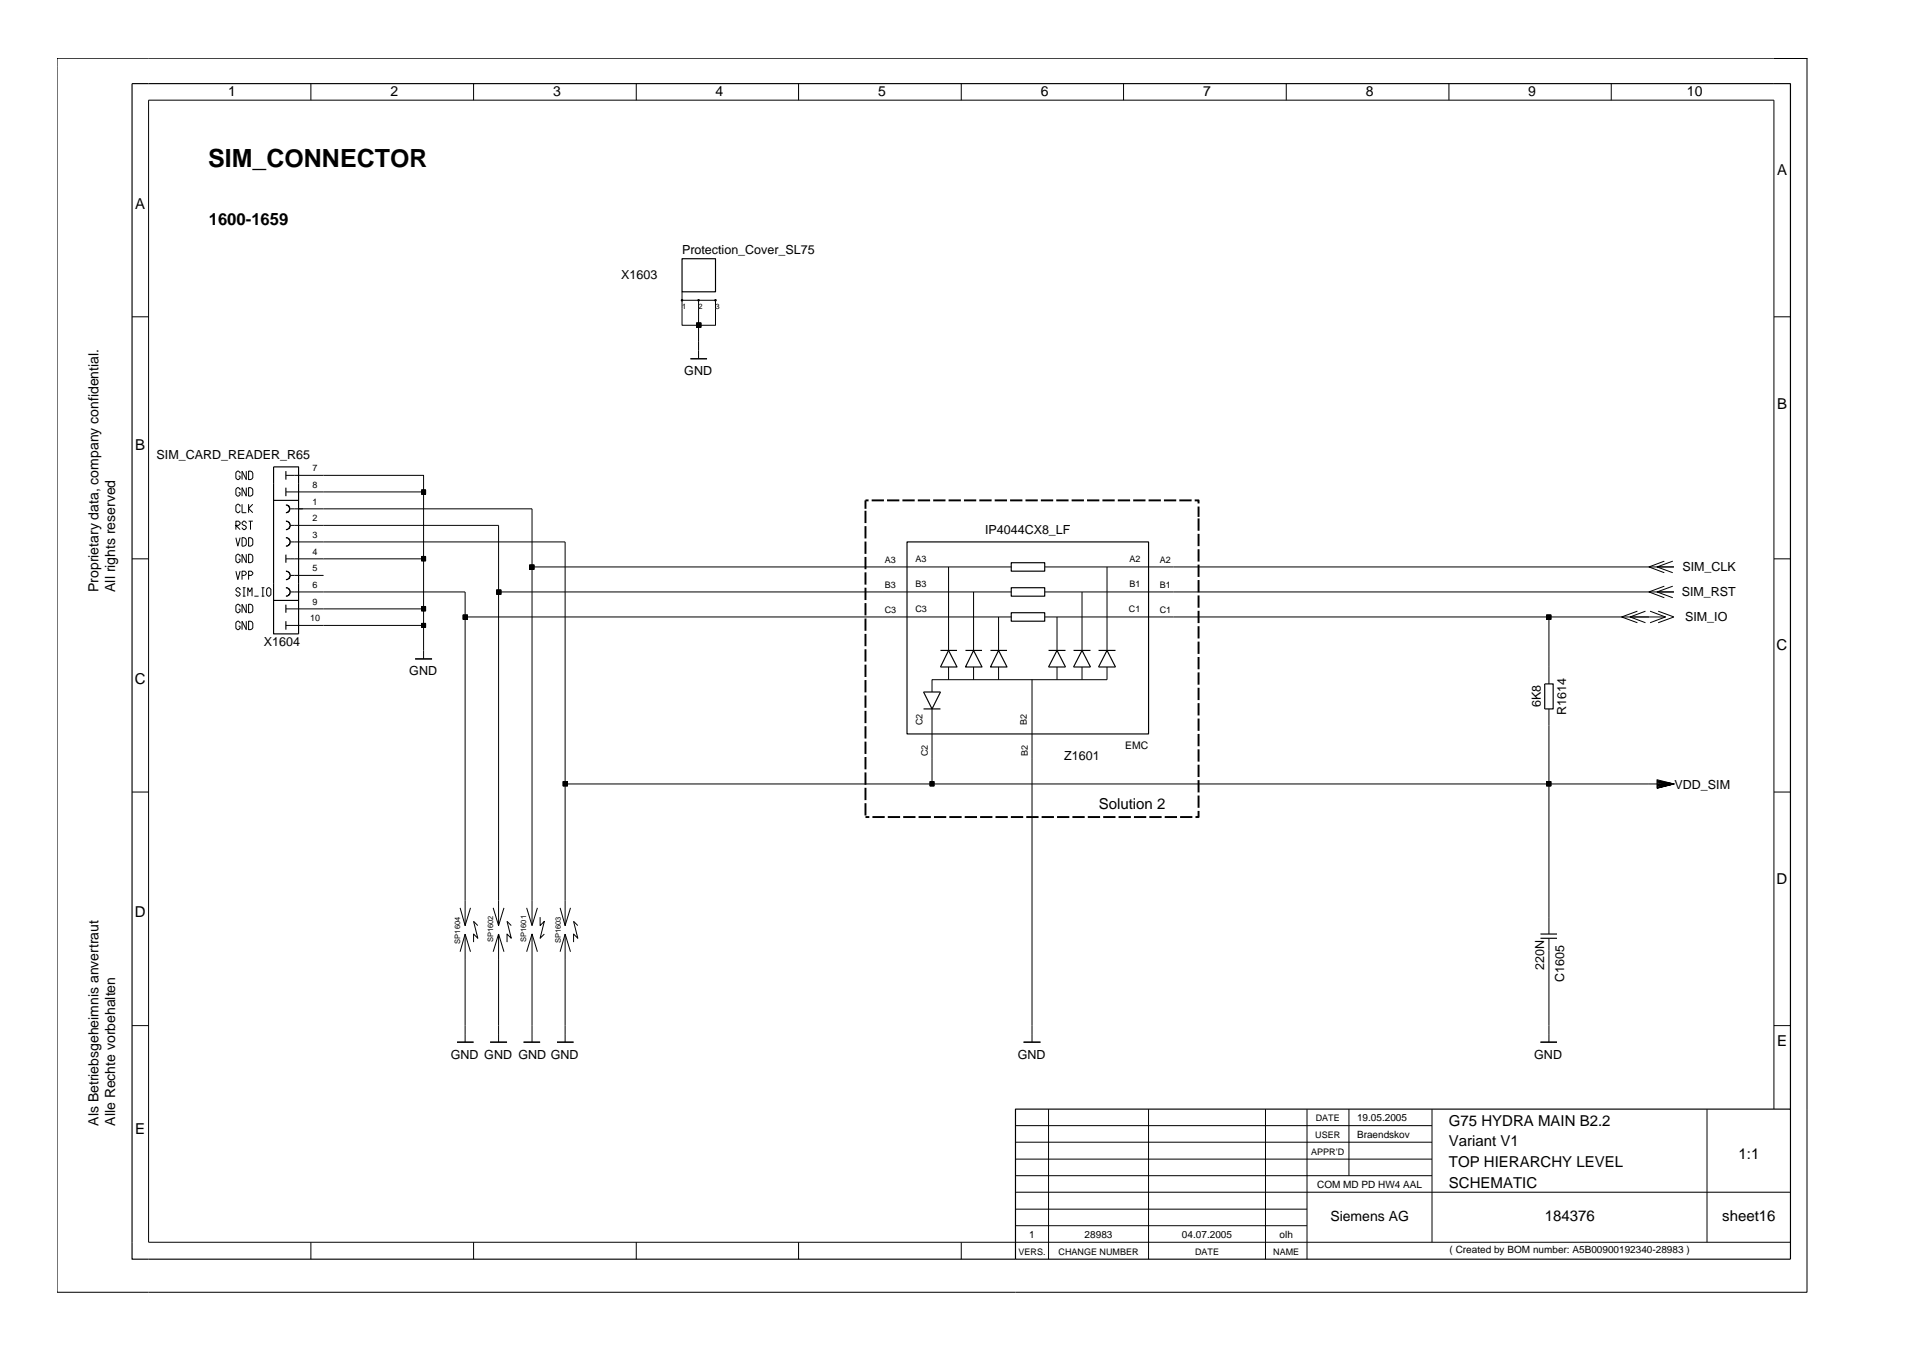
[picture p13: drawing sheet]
<svg xmlns="http://www.w3.org/2000/svg" width="420mm" height="297mm" viewBox="0 0 420 297" stroke-linecap="round" stroke-linejoin="round" font-family="sans-serif">
<defs><g id="words">
<text font-size="5.5" x="45.8" y="36.8">SIM_CONNECTOR</text>
<text font-size="3.7" x="46" y="49.6">1600-1659</text>
<g font-size="3.3">
<text x="391.2" y="38.6">A</text>
<text x="29.7" y="45.9">A</text>
<text x="391.2" y="89.9">B</text>
<text x="29.7" y="99.1">B</text>
<text x="391.1" y="143.1">C</text>
<text x="29.7" y="150.5">C</text>
<text x="241.9" y="178">Solution 2</text>
<text x="391.1" y="194.5">D</text>
<text x="29.7" y="201.8">D</text>
<text x="391.2" y="230.2">E</text>
<text x="29.7" y="249.5">E</text>
<text x="319" y="247.7">G75 HYDRA MAIN B2.2</text>
<text x="319" y="252.3">Variant V1</text>
<text x="319" y="256.8">TOP HIERARCHY LEVEL</text>
<text x="382.7" y="255">1:1</text>
<text x="319" y="261.5">SCHEMATIC</text>
<text x="340" y="268.8">184376</text>
<text x="379.1" y="268.8">sheet16</text>
</g>
<g font-size="3.1">
<text x="50.2" y="21.1">1</text>
<text x="86" y="21.1">2</text>
<text x="121.8" y="21.1">3</text>
<text x="157.5" y="21.1">4</text>
<text x="193.3" y="21.1">5</text>
<text x="229.1" y="21.1">6</text>
<text x="264.9" y="21.1">7</text>
<text x="300.7" y="21.1">8</text>
<text x="336.4" y="21.1">9</text>
<text x="371.4" y="21.1">10</text>
<text x="21.7" y="130.2" transform="rotate(-90 21.7 130.2)">Proprietary data, company confidential.</text>
<text x="25.3" y="130.2" transform="rotate(-90 25.3 130.2)">All rights reserved</text>
<text x="21.7" y="247.7" transform="rotate(-90 21.7 247.7)">Als Betriebsgeheimnis anvertraut</text>
<text x="25.3" y="247.7" transform="rotate(-90 25.3 247.7)">Alle Rechte vorbehalten</text>
<text x="292.9" y="268.8">Siemens AG</text>
</g>
<g font-size="2.8">
<text x="150.1" y="56">Protection_Cover_SL75</text>
<text x="136.8" y="61.3">X1603</text>
<text x="150.6" y="82.5">GND</text>
<text x="34.5" y="101">SIM_CARD_READER_R65</text>
<text x="216.8" y="117.5">IP4044CX8_LF</text>
<text x="370.4" y="125.6">SIM_CLK</text>
<text x="370.2" y="131.1">SIM_RST</text>
<text x="371" y="136.6">SIM_IO</text>
<text x="58.1" y="142.2">X1604</text>
<text x="90.1" y="148.5">GND</text>
<text x="339.2" y="155.6" transform="rotate(-90 339.2 155.6)">6K8</text>
<text x="344.8" y="157.2" transform="rotate(-90 344.8 157.2)">R1614</text>
<text x="234.3" y="167.1">Z1601</text>
<text x="368.6" y="173.5">VDD_SIM</text>
<text x="340" y="213.5" transform="rotate(-90 340 213.5)">220N</text>
<text x="344.4" y="216.1" transform="rotate(-90 344.4 216.1)">C1605</text>
<text x="99.2" y="232.9">GND GND GND GND</text>
<text x="224" y="232.9">GND</text>
<text x="337.8" y="232.9">GND</text>
</g>
<text font-size="2.3" x="247.7" y="164.8">EMC</text>
<g font-size="2.2">
<text x="298.7" y="246.7">19.05.2005</text>
<text x="298.7" y="250.5">Braendskov</text>
<text x="290" y="261.5">COM MD PD HW4 AAL</text>
<text x="226.6" y="272.5">1</text>
<text x="238.8" y="272.5">28983</text>
<text x="260.2" y="272.5">04.07.2005</text>
<text x="281.7" y="272.5">olh</text>
<text x="319.1" y="275.7">( Created by BOM number: A5B00900192340-28983 )</text>
</g>
<g font-size="2">
<text x="68.8" y="103.7">7</text>
<text x="68.8" y="107.3">8</text>
<text x="68.8" y="111">1</text>
<text x="68.8" y="114.7">2</text>
<text x="68.8" y="118.3">3</text>
<text x="68.8" y="122">4</text>
<text x="68.8" y="125.7">5</text>
<text x="194.8" y="123.8">A3</text>
<text x="201.5" y="123.7">A3</text>
<text x="248.6" y="123.7">A2</text>
<text x="255.4" y="123.8">A2</text>
<text x="68.8" y="129.3">6</text>
<text x="194.8" y="129.3">B3</text>
<text x="201.5" y="129.2">B3</text>
<text x="248.6" y="129.2">B1</text>
<text x="255.4" y="129.3">B1</text>
<text x="68.3" y="136.7">10</text>
<text x="68.8" y="133">9</text>
<text x="194.8" y="134.8">C3</text>
<text x="201.5" y="134.7">C3</text>
<text x="248.5" y="134.7">C1</text>
<text x="255.3" y="134.8">C1</text>
<text x="203.1" y="159.6" transform="rotate(-90 203.1 159.6)">C2</text>
<text x="226.1" y="159.6" transform="rotate(-90 226.1 159.6)">B2</text>
<text x="204.2" y="166.4" transform="rotate(-90 204.2 166.4)">C2</text>
<text x="226.3" y="166.3" transform="rotate(-90 226.3 166.3)">B2</text>
<text x="289.5" y="250.5">USER</text>
<text x="289.7" y="246.7">DATE</text>
<text x="288.7" y="254.1">APPR’D</text>
<text x="224.2" y="276.1">VERS.</text>
<text x="233" y="276.1">CHANGE NUMBER</text>
<text x="263.1" y="276.1">DATE</text>
<text x="280.3" y="276.1">NAME</text>
</g>
<g font-size="1.7">
<text x="150.1" y="67.9">1</text>
<text x="153.8" y="67.9">2</text>
<text x="157.5" y="67.9">3</text>
<text x="101.3" y="207.6" transform="rotate(-90 101.3 207.6)">SP1604</text>
<text x="108.6" y="207.3" transform="rotate(-90 108.6 207.3)">SP1602</text>
<text x="115.9" y="207.3" transform="rotate(-90 115.9 207.3)">SP1601</text>
<text x="123.5" y="207.5" transform="rotate(-90 123.5 207.5)">SP1603</text>
</g>
</g></defs>
<g fill="none" stroke="#000" stroke-width=".22">
<path d="M68.4 18.4v3.6M104.3 18.4v3.6M140.1 18.4v3.6M175.8 18.4v3.6M211.6 18.4v3.6M247.3 18.4v3.6M283.2 18.4v3.6M319 18.4v3.6M354.7 18.4v3.6M390.5 12.8h-377.9v271.5h385.2v-271.5M390.5 12.8h7.3h-7.3M394.2 18.4v225.6"/>
<path d="M29.1 69.7h3.6M150.1 64.2v7.4h3.7v7.3M150.1 66.1h7.4v5.5h-3.7v-5.5M152 78.9h3.6M390.5 69.7h3.7M51.9 116.5v-1.8h.6l.4 .3v.3l-.4 .3h-.6l1 .9M51.9 118.3l.5 1.9 .5-1.9M52.9 104.2l-.4-.5h-.2l-.4 .3v1.2l.4 .3h.2l.4-.3v-.4h-.4M52.9 111.4l-.4-.5h-.2l-.4 .4v1.2l.4 .3h.2l.4-.4M52.9 107.8l-.4-.5h-.2l-.4 .3v1.2l.4 .4h.2l.4-.4v-.4h-.4M53.3 118.3l.7 .2 .2 .3v.9l-.5 .5h-.4zM53.3 110.9v1.9h.9"/>
<path d="M54.2 115.2l-.3-.5h-.3l-.3 .3v.3l.3 .3h.3l.3 .3v.3l-.3 .3h-.3l-.3-.4M54.2 103.7v1.8l-.9-1.8v1.8M54.2 107.3v1.9l-.9-1.9v1.9M54.7 103.7l.8 .1 .2 .4v.9l-.6 .4h-.4zM54.7 118.3l.8 .2 .2 .3v.9l-.6 .5h-.4zM54.7 107.3l.8 .2 .2 .3v.9l-.6 .5h-.4zM54.7 114.7h1M54.7 110.9v1.9M55.1 114.7v1.8M55.7 110.9l-1 1 1 .9M62.9 104.6h30.3v3.6M62.9 108.2h30.3"/>
<path d="M63.9 119.2h60.5v84.5M63.9 112h53.2v91.7M63.9 115.6h45.9v88.1M93.2 108.2v36.8M29.1 123h3.6M51.9 125.7l.5 1.8 .5-1.8M52.9 137.2l-.4-.5h-.2l-.4 .3v1.2l.4 .3h.2l.4-.3v-.4h-.4M52.9 122.5l-.4-.6h-.2l-.4 .4v1.2l.4 .3h.2l.4-.3v-.5h-.4M52.9 129.8l-.4-.5h-.2l-.4 .4v.2l.4 .3h.2l.4 .4v.2l-.4 .4h-.2l-.4-.4M52.9 133.5l-.4-.5h-.2l-.4 .3v1.2l.4 .3h.2l.4-.3v-.4h-.4M53.3 126.6h.6l.3-.3v-.3l-.3-.3h-.6v1.8M53.5 129.3h.5"/>
<path d="M53.5 131.2h.5M53.7 129.3v1.9M54.2 121.9v1.9l-.9-1.9v1.9M54.2 133v1.8l-.9-1.8v1.8M54.2 136.7v1.8l-.9-1.8v1.8M54.6 131.2v-1.9l.4 .9 .5-.9v1.9M54.7 136.7l.8 .1 .2 .4v.9l-.6 .4h-.4zM54.7 121.9l.8 .2 .2 .4v.9l-.6 .4h-.4zM54.7 126.6h.6l.4-.3v-.3l-.4-.3h-.6v1.8M54.7 133l.8 .1 .2 .4v.9l-.6 .4h-.4zM56 131.2h.9M57.6 129.3h.6"/>
<path d="M57.6 131.2h.6M57.9 129.3v1.9M58.7 129.7l.3-.4h.3l.3 .4v1.1l-.3 .4h-.3l-.3-.4zM62.9 123h30.3M62.9 134h30.3M62.9 137.6h30.3M63.9 130.2h38.5v73.5M63.9 126.6h7.3M102.4 135.7h120.2M109.8 130.2h112.8M117.1 124.7h105.5M208.8 124.7v18.4"/>
<path d="M214.3 130.2v12.9M219.8 135.7v7.4M230 135.7h136.6M232.7 135.7v7.4M238.2 130.2v12.9M243.7 124.7v18.4M341 135.7v14.8M360.5 134.5l-3.5 1.2 3.5 1.3M362.2 134.5l-3.4 1.2 3.4 1.3M363.2 134.5l3.4 1.2-3.4 1.3M364.8 124.7l3.4 1.3M364.8 130.2l3.4 1.3"/>
<path d="M365 134.5l3.5 1.2-3.5 1.3M366.4 123.5l-3.4 1.2 3.4 1.3M366.4 129l-3.4 1.2 3.4 1.3M368.2 123.5l-3.4 1.2h3.7h-138.5M368.2 129l-3.4 1.2h3.7h-138.5M390.5 123h3.7M91.4 145h3.7M205.2 156v16.5M208.8 146.8v2.7M214.3 146.8v2.7M219.8 146.8v2.7M227.2 149.5v79.8"/>
<path d="M232.7 146.8v2.7M238.2 146.8v2.7M243.7 146.8v2.7h-38.5v2.8M341 156v49.5M29.1 174.3h3.6M124.4 172.5h244.1l-3.7 .2M364.8 173.2l3.7-.7-3.7 .9v-1.8l3.7 .9-3.7 .9M364.8 172.8l3.7-.3-3.7 .5M364.8 172.1l3.7 .4-3.7-.2M364.8 171.7l3.7 .8-3.7-.6M390.5 174.3h3.7M101.3 199.8l1.1 3.9 1.2-3.9"/>
<path d="M108.6 199.8l1.2 3.9 1.1-3.9M115.9 199.8l1.2 3.9M118.3 199.8l-1.2 3.9M123.3 199.8l1.1 3.9 1.2-3.9M102.4 205.5v23.8M102.4 205.5l1.2 3.9M102.4 205.5l-1.1 3.9M105.2 203.7l-.9-1 .9 3.7-.9-.9v1.8M109.8 205.5v23.8M109.8 205.5l1.1 3.9M109.8 205.5l-1.2 3.9M112.5 203.7l-.9-1 .9 3.7-.9-.9v1.8"/>
<path d="M115.9 209.4l1.2-3.9 1.2 3.9M117.1 205.5v23.8M118.9 201.8v1.9l.9-1-.9 3.7 .9-.9M124.4 205.5v23.8M124.4 205.5l1.2 3.9M124.4 205.5l-1.1 3.9M127.2 203.7l-.9-1 .9 3.7-.9-.9v1.8M341 206.4v22.9M29.1 225.7h3.6M100.6 229.3h3.7M107.9 229.3h3.7M115.3 229.3h3.6"/>
<path d="M122.6 229.3h3.7M225.3 229.3h3.8M339.1 229.3h3.7M390.5 225.7h3.7M223.5 258.7h91.7M223.5 255h91.7M223.5 251.3h91.7M223.5 247.7h91.7M230.8 244v33.1M252.8 244v33.1M278.6 244v33.1M287.7 244v33.1"/>
<path d="M297 244v14.7M315.2 244v29.3M375.8 244v29.3M390.5 244v-222h-357.8v251.3h361.5M68.4 273.3v3.8M104.3 273.3v3.8M140.1 273.3v3.8M175.8 273.3v3.8M211.6 273.3v3.8M223.5 269.7h64.2M223.5 266.1h64.2M223.5 262.3h170.7"/>
<circle cx="150.1" cy="66.1" r=".17"/>
<circle cx="153.8" cy="66.1" r=".17"/>
<circle cx="157.5" cy="66.1" r=".17"/>
</g>
<g fill="none" stroke="#000" stroke-width=".25">
<path d="M150.1 56.9h7.4v7.3h-7.4zM152 78.9h3.6M153.4 71.1h.9v.9h-.9zM60.2 102.7h5.5v36.8h-5.5zM60.2 110.1h5.5M62.9 111.1l.6 .2 .3 .4-.2 .9-.7 .2M62.9 114.7l.6 .1 .4 .5-.1 .8-.4 .3-.5 .1M62.9 118.3l.6 .2 .4 .5-.1 .7-.4 .4-.5 .1M62.9 103.7v1.8M62.9 107.3v1.9M92.8 107.8h.9v.9h-.9zM199.7 119.2h53.1v42.3h-53.1z"/>
<path d="M60.2 132.1h5.5M62.9 125.7l.6 .1 .4 .6-.1 .7-.4 .4h-.5M62.9 129.3l.6 .2 .4 .5-.1 .8-.4 .3-.5 .1M62.9 122v1.8M62.9 133v1.8M62.9 136.7v1.8M92.8 137.2h.9v.8h-.9zM92.8 133.5h.9v.9h-.9zM92.8 122.5h.9v.9h-.9zM102 135.3h.9v1h-.9zM109.3 129.8h1v1h-1zM116.6 124.3h.9v1h-.9z"/>
<path d="M222.6 123.8h7.4v1.9h-7.4zM222.6 129.3h7.4v1.9h-7.4zM222.6 134.8h7.4v1.9h-7.4zM340.5 135.3h.9v1h-.9zM91.4 145h3.7M203.3 152.3h3.7l-1.8 3.7zM203.3 156h3.7M207 143.1h3.7M208.8 143.1l1.9 3.7h-3.7zM212.5 143.1h3.7M214.3 143.1l1.9 3.7h-3.7zM218 143.1h3.7"/>
<path d="M219.8 143.1l1.9 3.7h-3.7zM230.8 143.1h3.8M232.7 143.1l1.9 3.7h-3.8zM236.3 143.1h3.8M238.2 143.1l1.9 3.7h-3.8zM241.8 143.1h3.8M243.7 143.1l1.9 3.7h-3.8zM340 150.5h1.9v5.5h-1.9zM124 172h.9v.9h-.9zM204.8 172h.8v.9h-.8zM340.5 172h.9v.9h-.9zM339.1 205.5h3.7"/>
<path d="M339.1 206.4h3.7M100.6 229.3h3.7M107.9 229.3h3.7M115.3 229.3h3.6M122.6 229.3h3.7M225.3 229.3h3.8M339.1 229.3h3.7M394.2 244v-225.6h-365.1v258.7h365.1v-33.1h-170.7v33.1"/>
</g>
<g fill="#000">
<path d="M92.8 107.8h.9v.9h-.9zM92.8 137.2h.9v.8h-.9zM92.8 133.5h.9v.9h-.9zM92.8 122.5h.9v.9h-.9zM109.3 129.8h1v1h-1zM116.6 124.3h.9v1h-.9zM204.8 172h.8v.9h-.8z"/>
<path d="M153.4 71.1h.9v.9h-.9z" fill-rule="evenodd"/>
<path d="M102 135.3h.9v1h-.9z" fill-rule="evenodd"/>
<path d="M340.5 135.3h.9v1h-.9z" fill-rule="evenodd"/>
<path d="M124 172h.9v.9h-.9z" fill-rule="evenodd"/>
<path d="M340.5 172h.9v.9h-.9z" fill-rule="evenodd"/>
</g>
<g fill="none" stroke="#000" stroke-width=".42">
<path d="M190.5 112.4v2.7M190.5 115.8v2.7M190.5 119.2v2.7M191.2 110.1h-.7v1.9M191.9 110.1h2.7M195.3 110.1h2.7M198.7 110.1h2.7M202 110.1h2.8M205.4 110.1h2.7M208.8 110.1h2.7M212.2 110.1h2.7M215.6 110.1h2.7"/>
<path d="M219 110.1h2.7M222.4 110.1h2.7M225.7 110.1h2.8M229.1 110.1h2.7M232.5 110.1h2.7M235.9 110.1h2.7M239.3 110.1h2.7M242.7 110.1h2.7M246.1 110.1h2.7M249.5 110.1h2.7M252.8 110.1h2.8M256.2 110.1h2.7"/>
<path d="M259.6 110.1h2.7M263 110.1h.8v.7M263.8 111.4v2.3M263.8 114.1v2.7M263.8 117.5v2.7M190.5 122.5v2.8M190.5 125.9v2.7M190.5 129.3v2.7M190.5 132.7v2.7M190.5 136.1v2.7M190.5 139.5v2.7M263.8 120.8v2.8"/>
<path d="M263.8 124.2v2.7M263.8 127.6v2.7M263.8 131v2.7M263.8 134.4v2.7M263.8 137.8v2.7M190.5 142.9v2.7M190.5 146.2v2.8M190.5 149.6v2.7M190.5 153v2.7M190.5 156.4v2.7M190.5 159.8v2.7M263.8 141.2v2.7"/>
<path d="M263.8 144.6v2.7M263.8 147.9v2.8M263.8 151.3v2.7M263.8 154.7v2.7M263.8 158.1v2.7M190.5 163.2v2.7M190.5 166.6v2.7M190.5 170v2.7M190.5 173.3v2.8M190.5 176.7v2.7M190.5 179.8h.9M192.1 179.8h2.7"/>
<path d="M195.4 179.8h2.7M198.8 179.8h2.7M202.2 179.8h2.7M205.6 179.8h2.7M209 179.8h2.7M212.4 179.8h2.7M215.8 179.8h2.7M219.1 179.8h2.8M222.5 179.8h2.7M225.9 179.8h2.7M229.3 179.8h2.7M232.7 179.8h2.7"/>
<path d="M236.1 179.8h2.7M239.5 179.8h2.7M242.9 179.8h2.7M246.2 179.8h2.7M249.6 179.8h2.7M253 179.8h2.7M256.4 179.8h2.7M259.8 179.8h2.7M263.8 178.4v1.4h-.6M263.8 161.5v2.7M263.8 164.9v2.7M263.8 168.3v2.7"/>
<path d="M263.8 171.6v2.8M263.8 175v2.7"/>
</g>
<use href="#words"/>
</svg>
